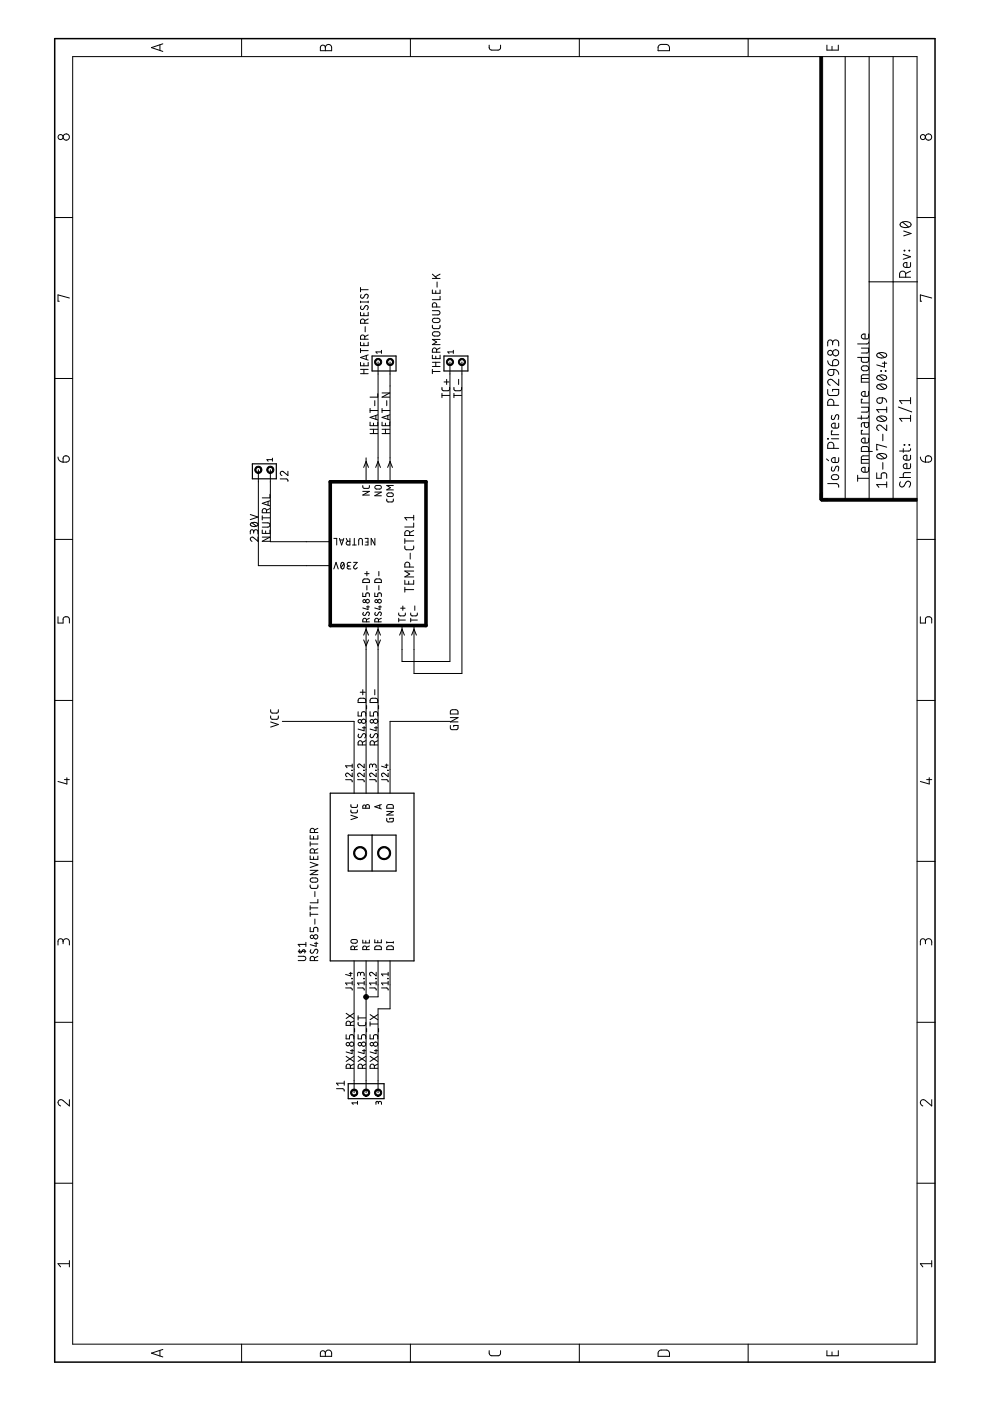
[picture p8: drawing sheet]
<svg xmlns="http://www.w3.org/2000/svg" width="210mm" height="297mm" viewBox="0 0 210 297" stroke-linecap="round" stroke-linejoin="round" font-family="sans-serif">
<g fill="none" stroke="#000" stroke-width=".21">
<path d="M15.4 12h179v273h-179zM33.9 9.5v1.2M34.5 9.3l-2.4 .8 2.4 .8M51.2 8.2v3.8M68.1 9.8l.3-.2h.3l.3 .5a.67 .67 0 0 1 .6-.7 .67 .67 0 0 1 .7 .7v.7h-2.4zM69 10.1v.7M87 8.2v3.8M103.7 9.6l.1 .7 .5 .3h1.5l.3-.3v-.7M122.8 8.2v3.8M139.8 9.5l.4-.1 1.4 .1 .3 .4v.9h-2.4l.1-.9zM158.6 8.2v3.8M175.3 9.6v1h2.4v-1"/>
<path d="M176.4 9.8v.8M179.2 12v94M184.3 12v94M189.4 12v94M11.6 46.1h3.8M91.7 59h1.6M91.7 58.1l1 .9M92.7 59.8v1.1M93.3 58.1l-1 .6M184.3 59.8h10.2M190.9 47.3a1.47 1.47 0 0 1 2.3 .3 1.44 1.44 0 0 1-2.2 .4l-.1-.2zM191.3 47.1l1.3 1"/>
<path d="M191.5 53.9l1.6 .5-1.6 .6M191.6 49l1.6 .5-1.6 .5M191.7 53.1l.1 .1zM192 58.8v-.7a.65 .65 0 0 0-.6-.6 .65 .65 0 0 0-.7 .6v.7h2.4M192.7 53.1l.2 .1zM193.1 55.7l-.1 .9-1 .1a.54 .54 0 0 1-.5-.7 .54 .54 0 0 1 .8-.3v1M193.1 57.5l-1.1 .5M194.4 46.1h3.8M14.7 63.2l-2.4-.7v1.4h.3M76.4 61v.9M76.4 63.8v.4M76.4 66.2v.7h1.7v-.7"/>
<path d="M76.4 72.6v.7h1.7v-.7M76.4 73.9v.9M76.4 76.8v.8h1.7v-.8M76.4 79.2h1.7M76.4 78.3h1.7M76.4 74.3h1.7M76.4 64h1.7M76.4 61.4h1.7M76.6 64.9l-.1 .5 .3 .2h.2l.4-.6a.4 .4 0 0 1 .6-.1 .4 .4 0 0 1 0 .6l-.2 .2M76.6 62.5l-.1 .2a.38 .38 0 0 0 .1 .5 .38 .38 0 0 0 .5-.1l.3-.6a.44 .44 0 0 1 .7 .1 .44 .44 0 0 1-.3 .7M77.2 66.4v.5M77.2 72.7v.6"/>
<path d="M77.2 77v.6M77.2 78.3v.9M77.3 71.9v-.4a.46 .46 0 0 0-.4-.5 .46 .46 0 0 0-.5 .5v.4h1.7M77.3 68.5v-.4a.46 .46 0 0 0-.4-.5 .46 .46 0 0 0-.5 .5v.4h1.7M77.4 69.3v1.1M77.7 75.4v.8M78.1 63.8v.4M78.1 75.2l-1.7 .6 1.7 .5M78.1 71l-.8 .4M78.1 67.6l-.8 .4M80.2 76.8v25.4M80.9 74.3v.6"/>
<path d="M80.9 74.6h-1.2l.3 .3M82.7 76.8v25.4M91.7 69v.5l.3 .2h1.1l.2-.2v-.5M91.7 65.9h1.1a.44 .44 0 0 1 .5 .4 .44 .44 0 0 1-.5 .5h-1.1M91.7 78.8h1.6M91.7 61.5v.7h1.6v-.7M91.7 75.3v.7h1.6v-.7M91.7 78.3v.9M91.7 77.7h1.6M91.7 76.8h1.6M91.8 70.5l1-.2a.46 .46 0 0 1 .5 .5 .46 .46 0 0 1-.5 .4l-1-.1-.1-.3zM91.8 67.6l1-.1a.46 .46 0 0 1 .5 .4 .46 .46 0 0 1-.5 .5l-1-.2-.1-.3z"/>
<path d="M92.4 61.6v.6M92.4 75.5v.5M92.4 76.8v.9M92.6 74.7v-.5a.46 .46 0 0 0-.5-.4 .46 .46 0 0 0-.4 .4v.5h1.6M92.6 65.1v-.5a.46 .46 0 0 0-.5-.4 .46 .46 0 0 0-.4 .4v.5h1.6M93.3 62.8v.7h-1.6M93.3 73.8l-.7 .3M93.3 72h-1.6l.9 .5-.9 .6h1.6M95.4 76.8v63.5h-10.2v-7.7M96.1 74.6h-1.1l.2 .3M96.1 74.3v.6M97.9 76.8v66h-10.1v-10.2"/>
<path d="M175.5 76.5l.3 .7 .7 .3M175.6 78.6l.3-.2 .9-.1v.8a.65 .65 0 0 1-.9 .5 .65 .65 0 0 1-.3-1zM176.5 72.7a.65 .65 0 0 1 .7-.6 .65 .65 0 0 1 .6 .6v.7M176.5 73.1v-.5a.52 .52 0 0 0-.5-.5 .52 .52 0 0 0-.5 .5v.8M176.6 76.5a.66 .66 0 0 1 1.1 .1 .66 .66 0 0 1-.5 .9h-.7zM176.8 78.3l.7 .3 .3 .8M181.8 75.8h2.4l-.1 .8-.3 .2h-.9l-.3-.2v-.8M182.6 73.8h1.6l-.1 .9-1.5 .1M182.8 77.7l.9-.1a.52 .52 0 0 1 .5 .5 .52 .52 0 0 1-.5 .5h-.7l-.3-.2-.1-.4zM184.2 79.5h-1.2l-.3 .1-.1 .3v1.1h1.6M184.2 72.5l-.3 .4h-2.1M184.2 70.8l-.1 1-1 .1a.55 .55 0 0 1-.5-.7 .55 .55 0 0 1 .8-.4v1.1"/>
<path d="M186 79.7a1.6 1.6 0 0 1 2 .2 .86 .86 0 0 1-1.3 .7l-.7-.2-.1-.3zM186 75a1.39 1.39 0 0 1 2 .3 1.27 1.27 0 0 1-1.8 .4l-.3-.4zM186.4 79.6l1.1 .9M186.4 74.8l1.1 1M186.8 78.6l.1 .1zM187.1 77h.9M187.5 76.7v1.1l-1.6-.4M187.7 78.6l.1 .1zM197.5 63.2l-2.4-.7v1.4h.3M11.6 80.2h3.8M12.3 96.9l.3 .8 .8 .3M13.5 96.9a.69 .69 0 0 1 1.1 .1 .69 .69 0 0 1-.5 1h-.7z"/>
<path d="M54.8 99.6v20.3h15.2M57.3 99.6v15.3h12.7M57.8 97.5h-1.2l.3 .3M57.8 97.1v.7M61 99.9v.9l-.9-.7a.44 .44 0 0 0-.7 .1 .44 .44 0 0 0 .4 .6M77.1 99.1l.5-1.3 .5 1.3M77.6 97.1v5.1M78.5 89.5v.8h1.6v-.8M78.5 86.6v.9M78.5 91.9h1.6M78.5 91h1.6M78.5 87h1.6"/>
<path d="M79.2 89.7v.6M79.2 91v.9M79.5 84.9v1.1M79.7 99.1l.5-1.3 .5 1.3M79.7 88.1v.8M80.1 83.5v.7h-1.6M80.1 87.9l-1.6 .6 1.6 .5M81 89.5v.8h1.6v-.8M81 91.9h1.6M81 91h1.6M81 87h1.6M81 83.3h1.6l-1.6 .9h1.6"/>
<path d="M81 86.6v.9M81.7 89.7v.6M81.7 91v.9M82 84.9v1.1M82.2 99.1l.5-1.3 .5 1.3M82.2 88.1v.8M82.6 87.9l-1.6 .6 1.6 .5M93.7 82.1v.5l.4 .2h1l.2-.3v-.4M93.7 83.8h1.6M93.7 83.4v.9M94.1 81h1.1M94.7 80.4v1.1"/>
<path d="M96.2 82.1l.1 .5 .3 .2h1l.3-.3v-.4M96.2 83.8h1.7M96.2 83.4v.9M97.2 80.4v1.1M175.2 97.3l.5 .4M175.5 82.6v.9l.3 .3 1.5 .1 .4-.2 .1-1.1h-1.3v.4M175.5 93l.1 .1zM176.3 93h1.5M176.4 99l-.1 .7 .4 .2 .6-1h.4l.1 .3-.1 .7M176.4 88.1l-.1 .7 .4 .2 .6-1h.4l.1 .2-.1 .8M176.5 91.4h-.2v.8h1.5M176.8 95.1v-.7a.65 .65 0 0 0-.7-.6 .65 .65 0 0 0-.6 .6v.7h2.3"/>
<path d="M176.8 85.9v-.6a.65 .65 0 0 0-.7-.7 .65 .65 0 0 0-.6 .7v.6h2.3M177.8 97l-.1 1-.9 .1a.55 .55 0 0 1-.5-.7 .55 .55 0 0 1 .8-.4v1.1M177.8 89.7l-.1 1-.9 .1a.55 .55 0 0 1-.5-.7 .55 .55 0 0 1 .8-.4v1.1M177.8 80.4v1.3l-1.3-1.1a.64 .64 0 0 0-1 .2 .64 .64 0 0 0 .5 .9M182.6 86.3h1.6l-.1 1-1.5 .1M182.6 88.1v.8M182.6 97.4h1.6M182.6 80.2h1.6M182.9 84.6h-.3v.8h1.6M182.9 91.2h-.3v.8h1.6M183.3 89.6v.6a.46 .46 0 0 0 .4 .5 .46 .46 0 0 0 .5-.5v-.6h-1.3l-.3 .3v.6M184.2 99.1l-.1 .9-1 .1a.55 .55 0 0 1-.5-.7 .55 .55 0 0 1 .8-.3v1"/>
<path d="M184.2 96.6h-1.2l-.3 .2-.1 .2v1.2h1.6M184.2 95.7l-.1-.8-.2-.2h-.9l-.4 .2v.8h2.4M184.2 92.9l-.1 .9-1 .1a.55 .55 0 0 1-.5-.7 .55 .55 0 0 1 .8-.3v1M184.2 88.1l-.3 .5-2.1 .1M184.2 83l-.1 .9-1 .1a.55 .55 0 0 1-.5-.7 .55 .55 0 0 1 .8-.3v1M186 96.4a1.35 1.35 0 0 1 2 .3 1.27 1.27 0 0 1-2.1 0zM186 88.5a1.35 1.35 0 0 1 2 .3 1.24 1.24 0 0 1-2.1 0zM186 81.7a1.39 1.39 0 0 1 2 .3 1.24 1.24 0 0 1-2.1 0zM186.1 84.5l1-.2v.7a.6 .6 0 0 1-.9 .4 .6 .6 0 0 1-.1-.9zM186.4 96.2l1.1 1M186.4 88.3l1.1 .9M186.4 81.5l1.1 .9"/>
<path d="M187.1 84.3l.6 .3 .3 .7M187.2 92.1v1.4M187.2 98.1v1.4M188 90.1v1.2l-1.2-1a.58 .58 0 0 0-.9 .2 .58 .58 0 0 0 .5 .8M188 86.3v1.1M188 94.8l-2.1-.6v1.2h.2M188 86.8h-2.1l.5 .6M190.5 86.3l2.8 1M191.5 95.1v.8M191.7 94.3l.1 .1zM192.7 94.3l.2 .1zM193.1 98.3l-.1 1-1 .1a.54 .54 0 0 1-.5-.7 .54 .54 0 0 1 .8-.4v1.1"/>
<path d="M193.1 96.5l-.1 .9-1 .2a.54 .54 0 0 1-.5-.7 .54 .54 0 0 1 .8-.4v1.1M193.1 95.1l-.3 .5h-2.1M193.1 84.3v1.3M193.1 88.1v1.2M193.1 88.7h-2.4l.5 .6M193.1 84.9h-2.4l.5 .7M194.4 80.2h3.8M195.1 96.9l.4 .8 .7 .3M196.3 96.9a.69 .69 0 0 1 1.2 .1 .69 .69 0 0 1-.6 1h-.7zM11.6 114.4h3.8M53.1 109.1l1.6 .5-1.6 .6M53.2 111a1.04 1.04 0 0 1 1.5 .2 .95 .95 0 0 1-1.6 0z"/>
<path d="M53.4 110.8l.9 .7M53.8 112.8a.46 .46 0 0 1 .4-.5 .46 .46 0 0 1 .5 .5v.4M53.8 113v-.3a.36 .36 0 0 0-.4-.4 .36 .36 0 0 0-.3 .4v.5M54.7 113.9v.9l-.9-.8a.44 .44 0 0 0-.7 .1 .44 .44 0 0 0 .3 .7M55.6 110.8h1.2a.46 .46 0 0 1 .4 .5 .46 .46 0 0 1-.4 .5h-1.2M55.6 109.8h1.6M55.6 113.9h1.6l-1.6 .9h1.6M55.6 112.4v.7h1.6v-.7M55.6 109.3v.9M56.3 112.6v.5M56.5 108.7v-.4a.46 .46 0 0 0-.4-.5 .46 .46 0 0 0-.5 .5v.4h1.6M56.8 106.3v.8"/>
<path d="M57.2 104.8v.8h-1.6M57.2 107.8l-.7 .4M57.2 106.2l-1.6 .5 1.6 .6M59.4 101.5l1.4 .1 .2 .5M70.8 114.2h.6v1.3M72 114.2l.4 1.3 .5-1.3M72.1 114.5h.7M72.4 119.3l.2-.1a.76 .76 0 0 1 .4 .8 .76 .76 0 0 1-.5 .6l-.3-.7zM72.9 119.5l-.6 .8M73.4 114.2l.3 .6M74.2 114.2v1.3h-.4a.39 .39 0 0 1-.4-.3 .39 .39 0 0 1 .4-.4h.4M74.4 119.2h-.4a.39 .39 0 0 0-.4 .4 .39 .39 0 0 0 .4 .4"/>
<path d="M74.7 115.5h.8M75 119.2h.7l-.6 .8a.38 .38 0 0 0 .1 .6 .38 .38 0 0 0 .5-.3M75.1 114.2v1.3M76.1 115.5v-1a.39 .39 0 0 1 .3-.3 .39 .39 0 0 1 .4 .3v1M76.9 102.9l.1 .5 .2 .1h.9l.2-.1v-.5M76.9 104.2h1.4l-1.4 .8h1.4M77.4 114.2h.6v1.3h-.6M77.6 114.9h.4M79.5 104.3h1.4l-1.4 .8h1.4M79.5 114.2v1.3l-.8-1.3v1.3M79.6 103l.9-.1a.38 .38 0 0 1 .4 .4 .38 .38 0 0 1-.4 .4l-.9-.1-.1-.3zM82 105.8v.4l.3 .2h.9l.2-.2v-.4"/>
<path d="M82.1 104.6l.9-.1a.39 .39 0 0 1 .4 .4 .39 .39 0 0 1-.4 .4l-.9-.1-.1-.3zM83.4 102.9h-1.4l.8 .5-.8 .5h1.4M85.8 115.7l.1 .6 .4 .3 1.2-.1 .2-.2v-.6M85.8 114.2v1M85.8 114.7h1.9M86.9 113.5v-.5a.52 .52 0 0 0-.6-.5 .52 .52 0 0 0-.5 .5v.5h1.9M87 117.3v1.2M87.7 109.2v1.1M87.7 110.9v.8h-1.9M87.7 112.5l-.8 .4M87.7 109.7h-1.9l.5 .6M175.5 102.5l2 .1 .3 .3v.4"/>
<path d="M176.5 100.8l.8-.2a.52 .52 0 0 1 .5 .6 .52 .52 0 0 1-.5 .5l-.8-.1-.2-.3zM181.8 101.4h2.4M181.8 100.8v1.2M185.9 100.2v1.2h.9v-.7a.59 .59 0 0 1 .6-.5 .59 .59 0 0 1 .6 .5v.7M188 102.7h-2.1l.5 .6M188 102.2v1.1M190.7 101.2h2.4M190.9 102.2a.58 .58 0 0 0-.1 .8 .58 .58 0 0 0 .9 0l.4-.7a.58 .58 0 0 1 .9-.1 .58 .58 0 0 1-.1 .9l-.2 .2M193.1 100.2l-1.5 .1-.1 .9M194.4 114.4h3.8M12.3 130.8v1.3h1.1v-.8a.68 .68 0 0 1 .6-.5 .68 .68 0 0 1 .7 .5v.8M70.8 120.6l.4-1.4 .5 1.4"/>
<path d="M74.2 120h-.4l-.2 .4 .2 .2h.6M76.9 125.7v.8h.7v-.5a.39 .39 0 0 1 .3-.3 .39 .39 0 0 1 .4 .3v.5M77 129.8l-.1 .4 .3 .3 .2-.1 .3-.5a.35 .35 0 0 1 .6 0 .35 .35 0 0 1-.1 .5l-.1 .1M77 122.9l1.1-.1 .2 .2v.5h-1.4zM77.1 134.7l.5-1.3 .5 1.3M77.1 135.7l.5 1.2 .5-1.2M77.3 121.6h1M77.6 132.6v35.6M77.7 131.8v-.3a.39 .39 0 0 0-.4-.4 .39 .39 0 0 0-.4 .4v.3h1.4M77.7 128.7h.6M77.8 121.2v.9M77.8 124.2v.9"/>
<path d="M78 128.4v.8l-1.1-.3M78.3 131.1l-.6 .3M79.5 125.7v.8h.6v-.5a.39 .39 0 0 1 .4-.3 .39 .39 0 0 1 .4 .3v.5M79.6 129.8l-.1 .4 .3 .3 .2-.1 .3-.5a.35 .35 0 0 1 .5 0 .35 .35 0 0 1 0 .5l-.1 .1M79.6 122.9l1-.1 .2 .2 .1 .5h-1.4zM79.7 134.7l.5-1.3 .5 1.3M79.7 135.7l.5 1.2 .5-1.2M80.2 132.6v35.6M80.2 131.8v-.3a.39 .39 0 0 0-.3-.4 .39 .39 0 0 0-.4 .4v.3h1.4M80.2 128.7h.7M80.3 121.2v.9M80.3 124.2v.9"/>
<path d="M80.6 128.4v.8l-1.1-.3M80.9 131.1l-.7 .3M84.5 130l.1 .4 .3 .2h.8l.2-.2v-.4M84.5 131.5h1.4M84.5 131.1v.7M84.7 134.7l.5-1.3 .5 1.3M84.9 128.9h1M85.4 128.5v.9M85.8 125h1.9M85.8 123v.8h1.9v-.8M85.8 124.5v1M86.7 123.2v.6"/>
<path d="M86.9 120.2v-.5a.52 .52 0 0 0-.6-.5 .52 .52 0 0 0-.5 .5v.5h1.9M87.1 130v.4l.3 .2h.9l.2-.2v-.4M87.1 131.5h1.4M87.1 131.1v.7M87.3 134.7l.5-1.3 .5 1.3M87.7 121.1h-1.9l1.1 .6-1.1 .6h1.9M87.9 128.5v.9M195.1 130.8v1.3h1.1v-.8a.68 .68 0 0 1 .7-.5 .68 .68 0 0 1 .6 .5v.8M11.6 148.5h3.8M57.4 151.8l.1 .6 .2 .1h1.1l.2-.2v-.5M57.4 150.5v.5l.3 .2h1.1l.2-.2v-.5M57.4 153.1l1.6 .5-1.6 .6"/>
<path d="M59.9 153h15.2v15.2M75.9 150.9v.9h.7v-.5a.46 .46 0 0 1 .5-.4 .46 .46 0 0 1 .5 .4v.5M76.1 155.6l-.2 .6 .4 .2 .2-.1 .4-.6a.38 .38 0 0 1 .5-.1 .38 .38 0 0 1 .1 .5l-.2 .3M76.1 148.2l1.2-.1 .2 .2 .1 .6h-1.7zM76.4 146.8h1.1M76.8 157.9v-.4a.46 .46 0 0 0-.4-.5 .46 .46 0 0 0-.5 .5v.4h1.7M76.8 154.3h.8M76.9 146.2v1.1M77.2 154v.9l-1.3-.3M77.6 157l-.8 .4M77.7 149.6v.7M78.5 150.9v.9h.7v-.5a.46 .46 0 0 1 .4-.4 .46 .46 0 0 1 .5 .4v.5"/>
<path d="M78.6 155.6l-.1 .6 .3 .2 .3-.1 .3-.6a.38 .38 0 0 1 .5-.1 .38 .38 0 0 1 .2 .5l-.2 .3M78.6 148.2l1.2-.1 .3 .2v.6h-1.6zM79.4 157.9v-.4a.46 .46 0 0 0-.5-.5 .46 .46 0 0 0-.4 .5v.4h1.6M79.4 154.3h.7M79.5 146.2v1.1M79.7 154v.9l-1.2-.3M80.1 157l-.7 .4M80.3 149.6v.7M95.4 153h-12.7v15.2M95.5 153.8v.7l.2 .2h1.1l.3-.2v-.7h-.9v.3M95.5 152.1h1.6l-1.6 1h1.6M95.6 150.6l1.2-.1 .3 .2v.7h-1.6z"/>
<path d="M194.4 148.5h3.8M13.7 165.3h1M14.2 164.9v1.3l-1.9-.5M65.8 177.1v.8h1.6v-.8M65.8 178.5v.9M65.8 178.9h1.6M66.5 177.3v.6M66.7 176.5v-.4a.46 .46 0 0 0-.5-.5 .46 .46 0 0 0-.4 .5v.4h1.6M67.4 179.9l-.7 .4M67.4 175.6l-.7 .4M73.3 165.3h1.2l.2 .5M74.4 171.7v.4l.3 .2h.9l.2-.2v-.4"/>
<path d="M74.4 170.6v.4l.3 .2h.9l.2-.2v-.4M74.4 172.8l1.4 .5-1.4 .5M74.6 163.4h.1M74.7 163.9v.8l-.8-.7a.38 .38 0 0 0-.6 .1 .38 .38 0 0 0 .3 .6M74.7 162v.8M74.7 162.4h-1.4l.3 .4M75.8 165.3h1.2l.2 .5M77 170.7h.3l.3 .3a.38 .38 0 0 1 .3-.4 .38 .38 0 0 1 .4 .4v.4h-1.4zM77.2 163.3h.1M77.2 163.9v.8l-.8-.7a.38 .38 0 0 0-.6 .1 .38 .38 0 0 0 .3 .6M77.2 162v.8l-.8-.7a.38 .38 0 0 0-.6 .1 .38 .38 0 0 0 .3 .6M77.6 171v.4"/>
<path d="M78.4 165.3h1.2l.2 .5M79 162.4a.39 .39 0 0 1 .4-.4 .39 .39 0 0 1 .4 .4v.4M79 162.6v-.4l-.4-.2-.2 .2v.6M79.7 163.4h.1M79.8 163.9v.8l-.8-.7a.38 .38 0 0 0-.6 .1 .38 .38 0 0 0 .3 .6M80.5 170.7v.7M80.9 170.6l-1.4 .4 1.4 .5M80.9 165.3h1.2l.2 .5M81.7 162.2h.6M82 162v.8l-1.1-.3M82 173.5v.5l.2 .2 .9 .1 .3-.2v-.6h-.8v.2M82 172h1.4l-1.4 .8h1.4"/>
<path d="M82.1 170.7l1.1-.1 .2 .2v.6h-1.4zM82.2 163.4h.1M82.3 163.9v.8l-.8-.7a.38 .38 0 0 0-.6 .1 .38 .38 0 0 0 .3 .6M196.5 165.3h1M197 164.9v1.3l-1.9-.5M11.6 182.6h3.8M13.4 199.7a.67 .67 0 0 1 .6-.7 .67 .67 0 0 1 .7 .7v.7M64.9 199.8v.9M65.8 196.6v.9h.7v-.5a.46 .46 0 0 1 .4-.4 .46 .46 0 0 1 .5 .4v.5M65.8 187.6v.5l.3 .3 1.2-.1 .1-.7M65.8 181.5v.7h1.6v-.7M65.8 192v.9"/>
<path d="M65.8 193.4v.9M65.8 193.8h1.6M65.8 192.5h1.6M65.8 184.5h1.6l-1.6 .9h1.6M65.8 182.8l1.6 .6-1.6 .5M65.9 186.3l1.1-.2a.46 .46 0 0 1 .4 .5 .46 .46 0 0 1-.4 .4l-1.1-.1-.1-.3zM66.5 181.7v.5M66.7 180.8v-.4a.46 .46 0 0 0-.5-.5 .46 .46 0 0 0-.4 .5v.4h1.6M66.8 189v1.1M66.8 194.9v1M67 199.7v.9l-1.2-.3M67.4 190.7v.7h-1.6"/>
<path d="M74.5 199.3l.9-.1a.39 .39 0 0 1 .4 .4 .39 .39 0 0 1-.4 .4l-.9-.1zM76.9 199.3v.6h1.4v-.6M77.6 199.5v.4M79.5 199.2v.7h1.4v-.7M80.1 199.4v.5M82 199.6v.4M82 199.8h1.4M83.4 199.6v.4M194.4 182.6h3.8M196.2 199.7a.67 .67 0 0 1 .7-.7 .67 .67 0 0 1 .6 .7v.7M11.6 216.7h3.8M13.4 200.1v-.5a.54 .54 0 0 0-.6-.6 .54 .54 0 0 0-.5 .6v.8"/>
<path d="M63.2 202.8h1.2a.46 .46 0 0 1 .5 .4 .46 .46 0 0 1-.5 .5h-1.2M63.2 201.7h1.7M63.5 201.3l-.1 .5 .3 .3 .6-.7h.2l.2 .3-.1 .4M64.9 200.2h-1.7l.4 .5M65.9 201.3a.41 .41 0 0 0-.1 .6 .41 .41 0 0 0 .6 .1l.3-.6a.4 .4 0 0 1 .6 0 .4 .4 0 0 1 0 .6l-.1 .2M66.7 203.7v-.5a.46 .46 0 0 0-.5-.4 .46 .46 0 0 0-.4 .4v.5h1.6M66.7 200h.7M67.4 202.8l-.7 .3M73.3 209.5h1.2l.2 .4M73.4 219.4v.9h.7v-.6a.46 .46 0 0 1 .5-.3 .46 .46 0 0 1 .4 .3v.6M73.4 214.8l1.6 1.1M74 206.4h.7"/>
<path d="M74.3 217.4v-.5a.46 .46 0 0 0-.5-.4 .46 .46 0 0 0-.4 .4v.5h1.6M74.4 206.1v.8l-1.1-.3M74.6 207.4l.1 .1zM74.7 208v.8M74.7 208.4h-1.4l.3 .4M75 216.5l-.7 .4M75 214.8l-1.6 1.1M75.1 203.7v28M75.2 201.3v-.4a.38 .38 0 0 0-.4-.3 .38 .38 0 0 0-.4 .3v.4h1.4M75.2 218.1v.7M75.8 200.6l-.6 .3M75.8 209.5h1.2l.2 .4"/>
<path d="M75.9 219.4v.9h.7v-.6a.46 .46 0 0 1 .5-.3 .46 .46 0 0 1 .5 .3v.6M75.9 216.7v.5l.4 .3 1.1-.1 .2-.7M75.9 215.3v1M75.9 215.8h1.7M76.4 206.5a.39 .39 0 0 1 .4-.4 .39 .39 0 0 1 .4 .4v.4M76.4 206.8v-.5l-.3-.2-.3 .2v.6M77.1 207.4l.1 .1zM77.2 208v.8M77.2 208.4h-1.4l.3 .4M77.6 203.7v28M77.7 201.3v-.4a.39 .39 0 0 0-.4-.3 .39 .39 0 0 0-.4 .3v.4h1.4M77.7 218.1v.7"/>
<path d="M78.3 200.6l-.6 .3M78.4 209.5h1.2l.2 .4M78.5 219.4v.9h.7v-.6a.46 .46 0 0 1 .4-.3 .46 .46 0 0 1 .5 .3v.6M78.5 216.7v.9M78.5 217.1h1.6M78.5 215.1l1.6 1.1M79.6 200.7h1.2l.1 .6h-1.4zM79.7 207.4l.1 .1zM79.8 206.1v.8l-.8-.7a.38 .38 0 0 0-.6 .2 .38 .38 0 0 0 .3 .5M79.8 208v.8M79.8 208.4h-1.4l.3 .4M80.1 215.1l-1.6 1.1"/>
<path d="M80.2 203.7v7.6h-2.6M80.3 218.1v.7M80.9 209.5h1.2l.2 .4M82.1 200.7h1.2l.1 .6h-1.4zM82.2 207.4l.1 .1zM82.3 206.1v.8M82.3 208v.8M82.3 208.4h-1.4l.3 .4M82.3 206.5h-1.4l.3 .4M82.7 203.7v10.2h-2.5v17.8M194.4 216.7h3.8M196.2 200.1v-.5a.54 .54 0 0 0-.5-.6 .54 .54 0 0 0-.6 .6v.8"/>
<path d="M14.7 233.2v1.3l-1.3-1.2a.66 .66 0 0 0-1.1 .2 .66 .66 0 0 0 .5 1M71.4 230.8h1.3l.3 .2v.4M73 229.2v.9M73 229.7h-1.6l.3 .4M73.4 224l1.6 1M74.3 226.5v-.4a.46 .46 0 0 0-.5-.5 .46 .46 0 0 0-.4 .5v.4h1.6M74.3 222.8h.7M74.7 222.5v.9l-1.3-.4M75 225.6l-.7 .4M75 224l-1.6 1M75.8 233.5v.6M75.8 233.8h-1.2l.3 .3"/>
<path d="M75.9 224l1.7 1M76.8 226.5v-.4a.46 .46 0 0 0-.4-.5 .46 .46 0 0 0-.5 .5v.4h1.7M76.8 222.8h.8M77.2 222.5v.9l-1.3-.4M77.6 225.6l-.8 .4M77.6 224l-1.7 1M78.5 224l1.6 1M79.4 226.5v-.4a.46 .46 0 0 0-.5-.5 .46 .46 0 0 0-.4 .5v.4h1.6M79.4 222.8h.7M79.7 222.5v.9l-1.2-.4M80.1 225.6l-.7 .4M80.1 224l-1.6 1"/>
<path d="M80.2 233.8l.1-.2 .3-.1 .3 .2v.4M80.2 234v-.4l-.3-.1-.2 .1v.5M197.5 233.2v1.3l-1.3-1.2a.67 .67 0 0 0-1 .2 .67 .67 0 0 0 .5 1M11.6 250.9h3.8M194.4 250.9h3.8M14.7 267.9h-2.4l.5 .7M14.7 267.3v1.3M197.5 267.9h-2.4l.6 .7M197.5 267.3v1.3M33.9 286.3v1.2M34.5 286.1l-2.4 .8 2.4 .8M51.2 285v3.8"/>
<path d="M68.1 286.6l.3-.2h.3l.3 .5a.67 .67 0 0 1 .6-.7 .67 .67 0 0 1 .7 .7v.7h-2.4zM69 286.9v.7M87 285v3.8M103.7 286.4l.1 .8 .5 .2 1.6-.1 .2-.2v-.7M122.8 285v3.8M139.7 286.5l.3-.2h1.5l.4 .4v.9h-2.4zM158.6 285v3.8M175.3 286.4v1h2.4v-1M176.4 286.6v.8"/>
<circle cx="12.8" cy="29.1" r=".54"/>
<circle cx="14" cy="29.1" r=".67"/>
<circle cx="195.7" cy="29.1" r=".53"/>
<circle cx="196.9" cy="29.1" r=".67"/>
<circle cx="176" cy="74.8" r=".52"/>
<circle cx="177.2" cy="74.8" r=".65"/>
<circle cx="77.2" cy="127.5" r=".31"/>
<circle cx="77.9" cy="127.5" r=".39"/>
<circle cx="79.8" cy="127.5" r=".31"/>
<circle cx="80.5" cy="127.5" r=".39"/>
<circle cx="76.3" cy="152.9" r=".37"/>
<circle cx="77.1" cy="152.9" r=".46"/>
<circle cx="78.8" cy="152.9" r=".37"/>
<circle cx="79.6" cy="152.9" r=".46"/>
<circle cx="66.1" cy="198.6" r=".36"/>
<circle cx="66.9" cy="198.6" r=".45"/>
<circle cx="73.7" cy="221.4" r=".36"/>
<circle cx="74.6" cy="221.4" r=".45"/>
<circle cx="76.3" cy="221.4" r=".36"/>
<circle cx="77.1" cy="221.4" r=".45"/>
<circle cx="78.8" cy="221.4" r=".36"/>
<circle cx="79.6" cy="221.4" r=".45"/>
</g>
<path d="M78.9 75.5h5.1v3.2h-5.1zM94.1 75.5h5.1v3.2h-5.1zM53.5 98.3h5.1v3.2h-5.1zM70 168.2h17.8v35.5h-17.8zM73.8 177.1h10.2v7.6h-10.2zM78.9 177.1v7.6M73.8 229.8h7.6v3.1h-7.6z" fill="none" stroke="#000" stroke-width=".25"/>
<g fill="#000" stroke="#000" stroke-width=".21">
<path d="M79.7 76.2a.76 .76 0 0 1 1.2 .3 .76 .76 0 0 1-.7 1v-.2a.51 .51 0 0 1-.5-.8 .51 .51 0 0 1 .9-.1 .51 .51 0 0 1-.3 .8l-.1 .1v.2a.76 .76 0 0 1-.8-.5 .76 .76 0 0 1 .3-.8z" fill-rule="evenodd"/>
<path d="M82.2 76.2a.76 .76 0 0 1 1.2 .3 .76 .76 0 0 1-.7 1v-.2a.51 .51 0 0 1-.4-.8 .51 .51 0 0 1 .8-.1 .51 .51 0 0 1-.2 .8l-.2 .1v.2a.76 .76 0 0 1-.7-.5 .76 .76 0 0 1 .2-.8z" fill-rule="evenodd"/>
<path d="M94.9 76.2a.76 .76 0 0 1 1.2 .3 .76 .76 0 0 1-.7 1v-.2a.51 .51 0 0 1-.4-.8 .51 .51 0 0 1 .8-.1 .51 .51 0 0 1-.2 .8l-.2 .1v.2a.76 .76 0 0 1-.7-.5 .76 .76 0 0 1 .2-.8z" fill-rule="evenodd"/>
<path d="M97.5 76.2a.76 .76 0 0 1 1.2 .3 .76 .76 0 0 1-.8 1v-.2a.51 .51 0 0 1-.4-.8 .51 .51 0 0 1 .8-.1 .51 .51 0 0 1-.2 .8l-.2 .1v.2a.76 .76 0 0 1-.7-.5 .76 .76 0 0 1 .3-.8z" fill-rule="evenodd"/>
<path d="M54.3 99a.76 .76 0 0 1 1.2 .4 .76 .76 0 0 1-.7 1v-.3a.52 .52 0 0 1-.5-.7 .52 .52 0 0 1 .9-.1 .52 .52 0 0 1-.3 .8h-.1v.3a.77 .77 0 0 1-.7-.5 .77 .77 0 0 1 .2-.9z" fill-rule="evenodd"/>
<path d="M56.8 99a.76 .76 0 0 1 1.2 .4 .76 .76 0 0 1-.7 1v-.3a.52 .52 0 0 1-.4-.7 .52 .52 0 0 1 .8-.1 .52 .52 0 0 1-.2 .8h-.2v.3a.77 .77 0 0 1-.7-.5 .77 .77 0 0 1 .2-.9z" fill-rule="evenodd"/>
<path d="M75.3 180a1.39 1.39 0 0 1 2.3 .3 1.39 1.39 0 0 1-1.3 2v-.3a1.14 1.14 0 0 1-.9-1.7 1.14 1.14 0 0 1 1.9-.1 1.14 1.14 0 0 1-.7 1.8h-.3v.3a1.39 1.39 0 0 1-1.2-.8 1.39 1.39 0 0 1 .2-1.5z" fill-rule="evenodd"/>
<path d="M80.4 180a1.39 1.39 0 0 1 2.3 .3 1.39 1.39 0 0 1-1.3 2v-.3a1.14 1.14 0 0 1-.9-1.7 1.14 1.14 0 0 1 1.9-.1 1.14 1.14 0 0 1-.7 1.8h-.3v.3a1.39 1.39 0 0 1-1.2-.8 1.39 1.39 0 0 1 .2-1.5z" fill-rule="evenodd"/>
<path d="M74.6 231.1a.77 .77 0 0 1 1.2 .3 .77 .77 0 0 1-.7 1v-.2a.51 .51 0 0 1-.5-.7 .51 .51 0 0 1 .8-.2 .51 .51 0 0 1-.1 .8l-.2 .1v.2a.77 .77 0 0 1-.7-.5 .77 .77 0 0 1 .2-.8z" fill-rule="evenodd"/>
<path d="M77.1 231.1a.77 .77 0 0 1 1.2 .3 .77 .77 0 0 1-.7 1v-.2a.51 .51 0 0 1-.5-.7 .51 .51 0 0 1 .9-.2 .51 .51 0 0 1-.2 .8l-.2 .1v.2a.77 .77 0 0 1-.7-.5 .77 .77 0 0 1 .2-.8z" fill-rule="evenodd"/>
<path d="M79.7 231.1a.77 .77 0 0 1 1.2 .3 .77 .77 0 0 1-.7 1v-.2a.51 .51 0 0 1-.5-.7 .51 .51 0 0 1 .8-.2 .51 .51 0 0 1-.2 .8l-.1 .1v.2a.77 .77 0 0 1-.8-.5 .77 .77 0 0 1 .3-.8z" fill-rule="evenodd"/>
<circle cx="77.6" cy="211.4" r=".51"/>
</g>
<path d="M173.8 12h.6v94h-.6zM174.1 105.7h20.3v.6h-20.3z" fill="#000" stroke="#000" stroke-width=".21"/>
<path d="M174.1 104.7v1.3h1.3" fill="none" stroke="#000" stroke-width=".61"/>
<path d="M11.6 8.2h186.6v280.6h-186.6z" fill="none" stroke="#000" stroke-width=".32"/>
<path d="M70 102.2h20.3v30.4h-20.3z" fill="none" stroke="#000" stroke-width=".76"/>
</svg>
